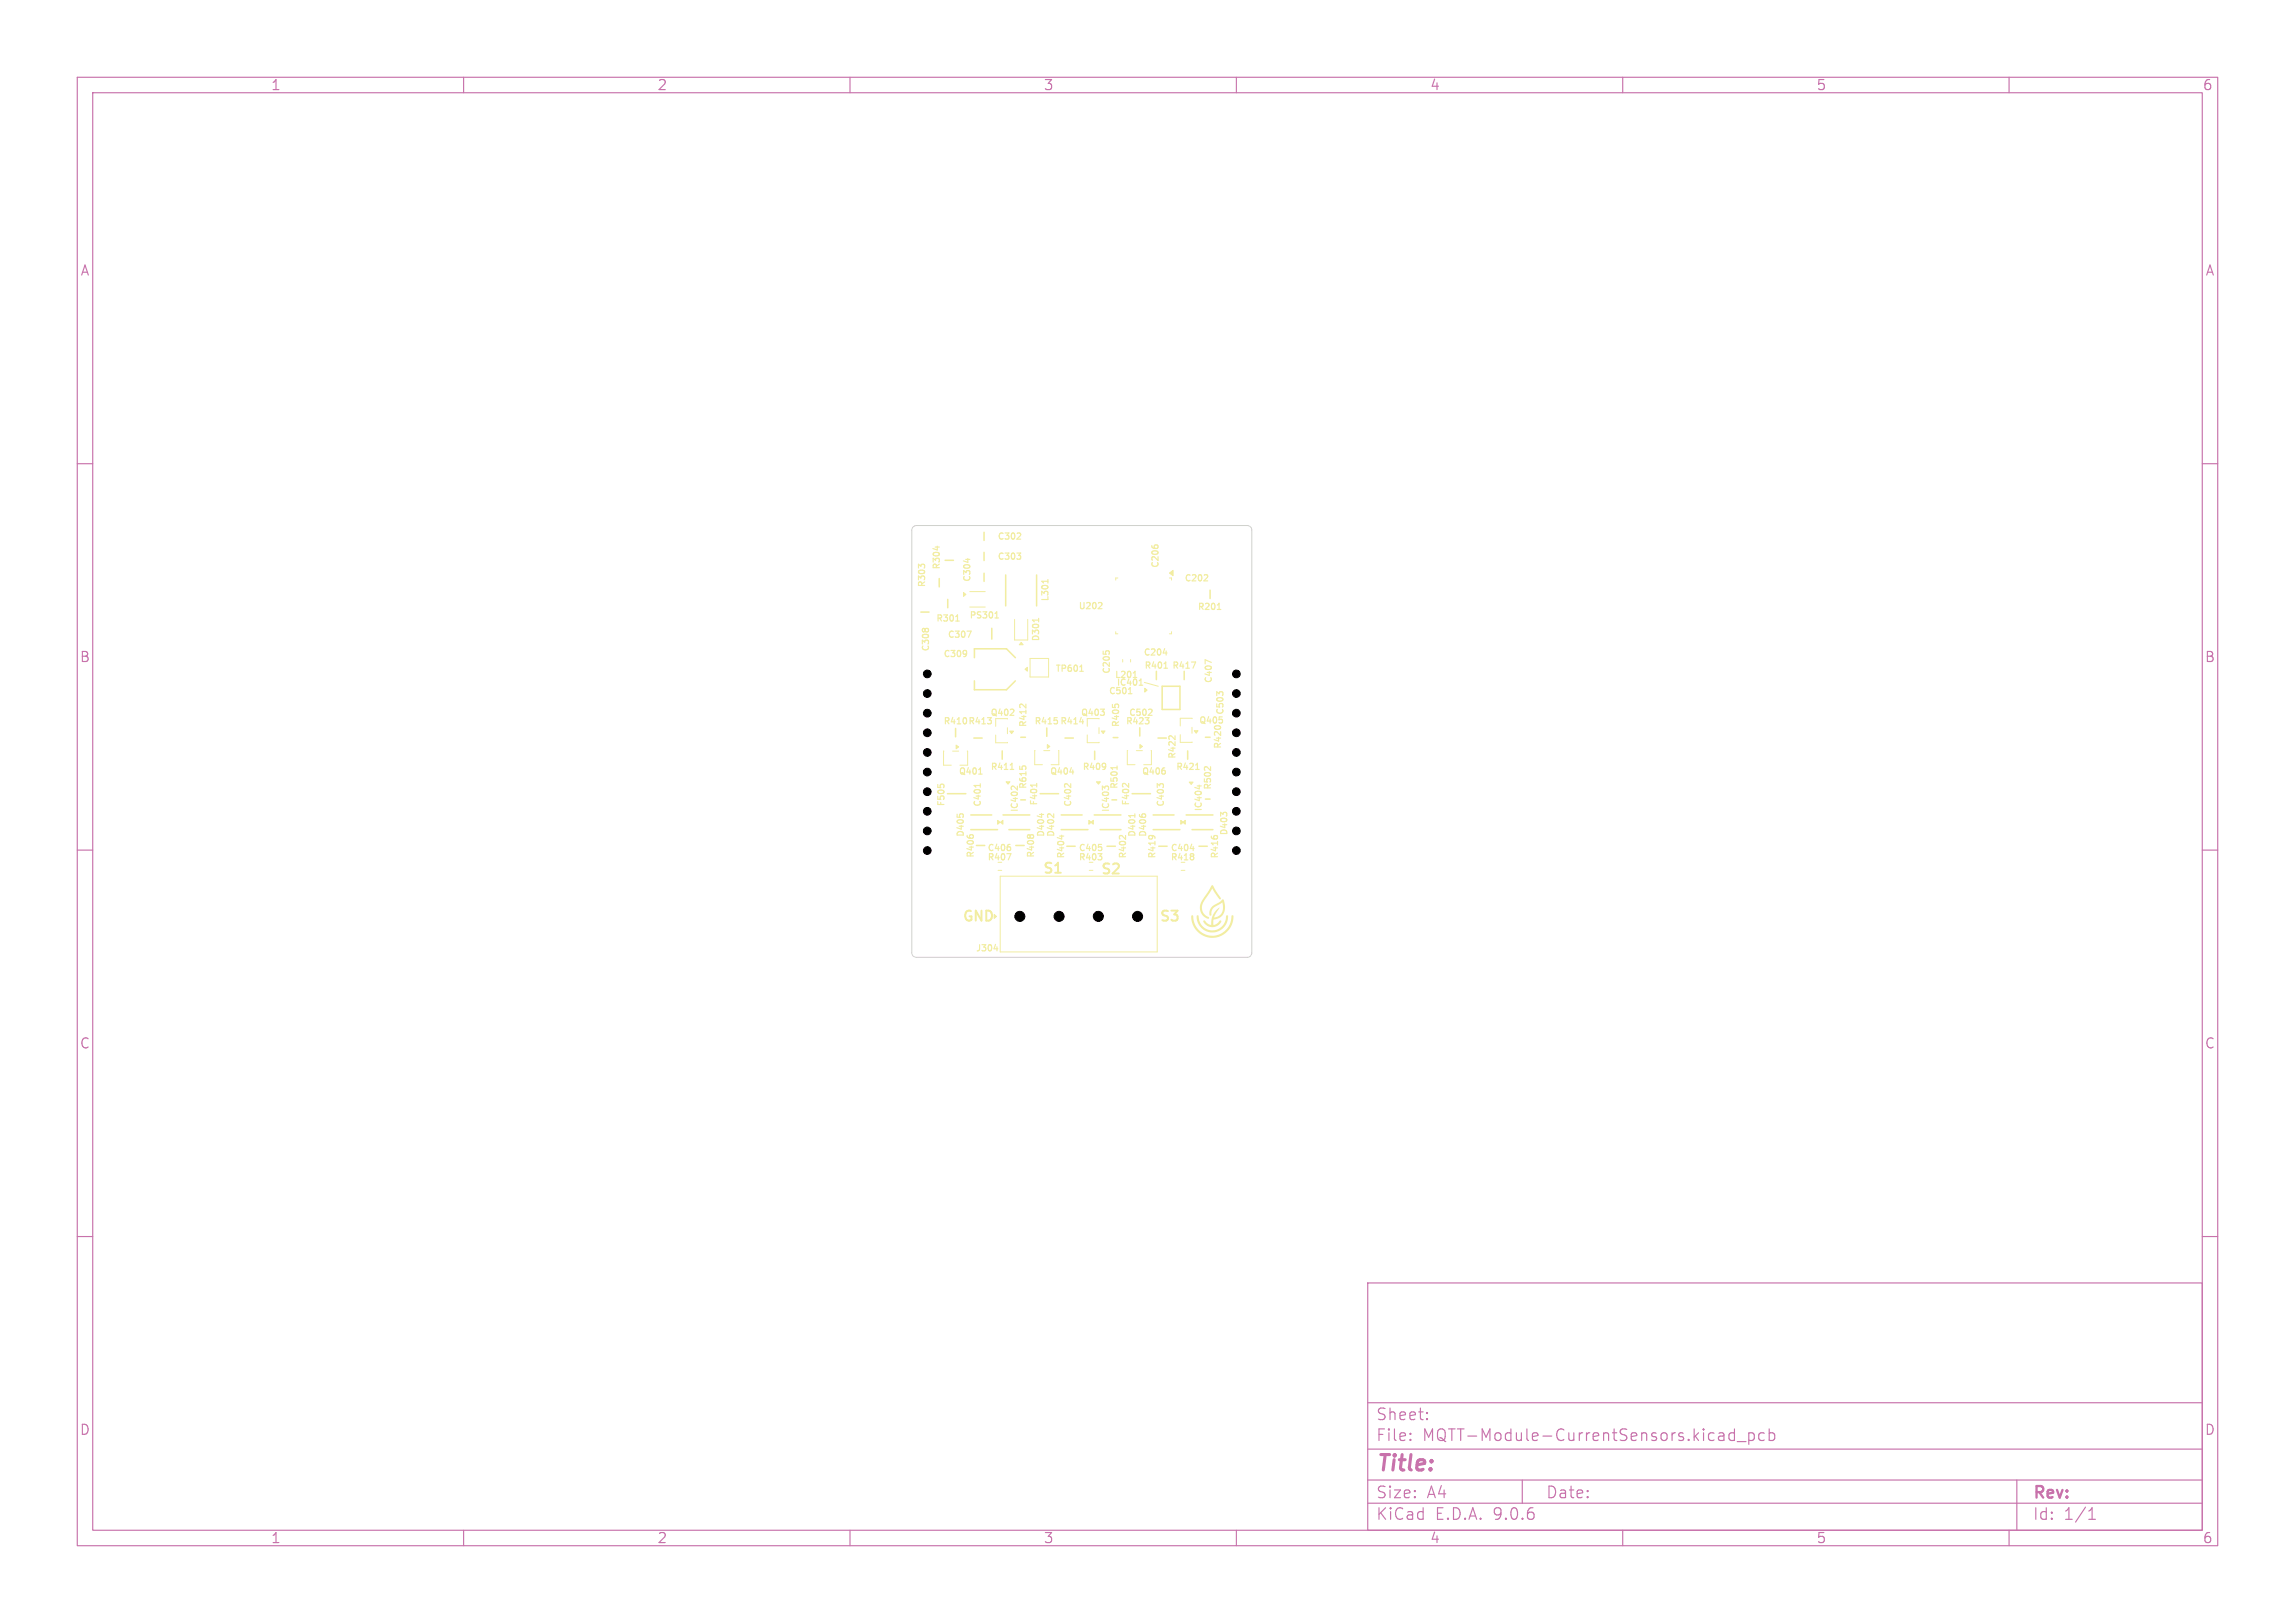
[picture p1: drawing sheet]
<svg xmlns="http://www.w3.org/2000/svg" width="297mm" height="210mm" viewBox="0 0 297 210" stroke-linecap="round" stroke-linejoin="round" font-family="sans-serif">
<defs><g id="words">
<text font-size="2.8" fill="#c872ab" x="178" y="190.9">Title:</text>
<g font-size="2.1" fill="#c872ab">
<text x="178" y="184">Sheet:</text>
<text x="178" y="186.7">File:</text>
<text x="184.1" y="186.7">MQTT-Module-CurrentSensors.kicad_pcb</text>
<text x="178" y="196.9">KiCad</text>
<text x="178" y="194.1">Size:</text>
<text x="184.7" y="194.1">A4</text>
<text x="185.7" y="196.9">E.D.A.</text>
<text x="193.3" y="196.9">9.0.6</text>
<text x="200" y="194.1">Date:</text>
<text x="263" y="194.3">Rev:</text>
<text x="263" y="196.9">Id:</text>
<text x="267.1" y="196.9">1/1</text>
</g>
<g font-size="1.8" fill="#c872ab">
<text x="35" y="11.9">1</text>
<text x="85" y="11.9">2</text>
<text x="135" y="11.9">3</text>
<text x="185" y="11.9">4</text>
<text x="235" y="11.9">5</text>
<text x="285" y="11.9">6</text>
<text x="10.3" y="35.9">A</text>
<text x="285.4" y="35.9">A</text>
<text x="10.3" y="85.9">B</text>
<text x="285.3" y="85.9">B</text>
<text x="10.3" y="135.9">C</text>
<text x="285.3" y="135.9">C</text>
<text x="10.3" y="185.9">D</text>
<text x="285.3" y="185.9">D</text>
<text x="35" y="199.9">1</text>
<text x="85" y="199.9">2</text>
<text x="135" y="199.9">3</text>
<text x="185" y="199.9">4</text>
<text x="235" y="199.9">5</text>
<text x="285" y="199.9">6</text>
</g>
<g font-size="1.8" fill="#f2eda1">
<text x="134.9" y="113.1">S1</text>
<text x="142.4" y="113.2">S2</text>
<text x="124.5" y="119.3">GND</text>
<text x="150" y="119.3">S3</text>
</g>
<g font-size="1.1" fill="#f2eda1">
<text x="129" y="70">C302</text>
<text x="119.9" y="76.1" transform="rotate(-90 119.9 76.1)">R303</text>
<text x="121.8" y="73.8" transform="rotate(-90 121.8 73.8)">R304</text>
<text x="125.8" y="75.4" transform="rotate(-90 125.8 75.4)">C304</text>
<text x="129" y="72.6">C303</text>
<text x="135.9" y="77.9" transform="rotate(-90 135.9 77.9)">L301</text>
<text x="150.1" y="73.6" transform="rotate(-90 150.1 73.6)">C206</text>
<text x="153.2" y="75.4">C202</text>
<text x="121.1" y="80.6">R301</text>
<text x="122.6" y="82.7">C307</text>
<text x="125.4" y="80.2">PS301</text>
<text x="134.7" y="83.1" transform="rotate(-90 134.7 83.1)">D301</text>
<text x="139.5" y="79">U202</text>
<text x="154.9" y="79.1">R201</text>
<text x="120.4" y="84.4" transform="rotate(-90 120.4 84.4)">C308</text>
<text x="122" y="85.2">C309</text>
<text x="136.5" y="87.1">TP601</text>
<text x="143.8" y="87.3" transform="rotate(-90 143.8 87.3)">C205</text>
<text x="144.2" y="87.9">L201</text>
<text x="144.4" y="88.9">IC401</text>
<text x="147.9" y="85">C204</text>
<text x="148" y="86.7">R401</text>
<text x="151.6" y="86.7">R417</text>
<text x="157" y="88.5" transform="rotate(-90 157 88.5)">C407</text>
<text x="122" y="93.9">R410 R413</text>
<text x="128.1" y="92.8">Q402</text>
<text x="133" y="94.2" transform="rotate(-90 133 94.2)">R412</text>
<text x="133.8" y="93.9">R415 R414</text>
<text x="139.8" y="92.8">Q403</text>
<text x="143.4" y="90">C501</text>
<text x="145" y="94.2" transform="rotate(-90 145 94.2)">R405</text>
<text x="145.6" y="93.9">R423</text>
<text x="146" y="92.8">C502</text>
<text x="155.1" y="93.8">Q405</text>
<text x="158.5" y="92.6" transform="rotate(-90 158.5 92.6)">C503</text>
<text x="124" y="100.4">Q401</text>
<text x="128.1" y="99.8">R411</text>
<text x="135.8" y="100.4">Q404</text>
<text x="140" y="99.8">R409</text>
<text x="147.7" y="100.4">Q406</text>
<text x="152.1" y="99.8">R421</text>
<text x="152.3" y="98.3" transform="rotate(-90 152.3 98.3)">R422</text>
<text x="158.2" y="97" transform="rotate(-90 158.2 97)">R420</text>
<text x="122.4" y="104.4" transform="rotate(-90 122.4 104.4)">F505</text>
<text x="127.1" y="104.5" transform="rotate(-90 127.1 104.5)">C401</text>
<text x="131.9" y="105.2" transform="rotate(-90 131.9 105.2)">IC402</text>
<text x="133" y="102.2" transform="rotate(-90 133 102.2)">R615</text>
<text x="134.4" y="104.3" transform="rotate(-90 134.4 104.3)">F401</text>
<text x="138.8" y="104.5" transform="rotate(-90 138.8 104.5)">C402</text>
<text x="143.7" y="105.2" transform="rotate(-90 143.7 105.2)">IC403</text>
<text x="144.8" y="102.2" transform="rotate(-90 144.8 102.2)">R501</text>
<text x="146.3" y="104.3" transform="rotate(-90 146.3 104.3)">F402</text>
<text x="150.8" y="104.5" transform="rotate(-90 150.8 104.5)">C403</text>
<text x="155.7" y="105.1" transform="rotate(-90 155.7 105.1)">IC404</text>
<text x="156.9" y="102.3" transform="rotate(-90 156.9 102.3)">R502</text>
<text x="124.9" y="108.4" transform="rotate(-90 124.9 108.4)">D405</text>
<text x="126.2" y="111.1" transform="rotate(-90 126.2 111.1)">R406</text>
<text x="127.7" y="110.3">C406</text>
<text x="127.7" y="111.5">R407</text>
<text x="134" y="111.1" transform="rotate(-90 134 111.1)">R408</text>
<text x="135.3" y="108.4" transform="rotate(-90 135.3 108.4)">D404</text>
<text x="136.6" y="108.4" transform="rotate(-90 136.6 108.4)">D402</text>
<text x="137.9" y="111.2" transform="rotate(-90 137.9 111.2)">R404</text>
<text x="139.5" y="110.3">C405</text>
<text x="139.5" y="111.5">R403</text>
<text x="145.9" y="111.2" transform="rotate(-90 145.9 111.2)">R402</text>
<text x="147.1" y="108.4" transform="rotate(-90 147.1 108.4)">D401</text>
<text x="148.5" y="108.4" transform="rotate(-90 148.5 108.4)">D406</text>
<text x="149.7" y="111.2" transform="rotate(-90 149.7 111.2)">R419</text>
<text x="151.4" y="110.3">C404</text>
<text x="151.4" y="111.5">R418</text>
<text x="157.8" y="111.2" transform="rotate(-90 157.8 111.2)">R416</text>
<text x="159" y="108.2" transform="rotate(-90 159 108.2)">D403</text>
<text x="126.2" y="123.3">J304</text>
</g>
</g></defs>
<g fill="none" stroke="#c872ab" stroke-width=".15">
<path d="M10 10h277v190h-277zM12 12h273v186h-273zM60 10v2M110 10v2M160 10v2M210 10v2M260 10v2M10 60h2M285 60h2M10 110h2M285 110h2M10 160h2"/>
<path d="M177 166h108v32h-108zM285 160h2M60 198v2M110 198v2M160 198v2M177 194.5h108M177 191.5h108M177 187.5h108M177 181.5h108M182.5 186.3h.1l-.1 .1M182.5 186.3v.1M182.5 185.5v.1"/>
<path d="M182.5 185.5h.1l-.1 .1M184.7 183.6v.1M184.7 183.6h-.1l.1 .1M184.7 182.8v.1M184.7 182.8h-.1l.1 .1M197 191.5v3M210 198v2M224.5 184.9v1.5M224.5 185.5l-.5-.1-.3 .3v.4l.2 .2 .1 .1 .5-.1M224.8 186.5h1.2M226.3 185.5l.4-.1 .3 .3v.4l-.1 .2-.2 .1-.4-.1M226.3 185.4v1.5"/>
<path d="M228.3 185.5l-.4-.1-.3 .3v.4l.1 .2 .2 .1 .4-.1M229 185.5l.4-.1 .3 .3v.4l-.2 .2-.1 .1-.4-.1M229 184.9v1.5M260 198v2M261 191.5v6.5M270.3 196.6h.9M270.3 195.5l.4-.4v1.5"/>
</g>
<g fill="none" stroke="#f2eda1" stroke-width=".13">
<path d="M125.5 76.6h2M125.5 78.6h2M144.7 74.8h-.3v.3M151.3 74.8h.3v.3M128.9 93v1M128.9 95.1v1h1.5M130.4 94.2v.7M134 97.1l-.1 1.8h1M135.1 97.1h.8M137 97.1v1.8h-1M140.7 93v1M140.7 95.1v1l1.5-.1"/>
<path d="M142.2 94.1v.8M144.4 81.7v.3h.3M145.3 85.3v.4M146.3 85.3v.4M148.1 88.3l1.8 .5M151.6 81.7v.3h-.3M152.7 95.1v1l1.6-.1M154.3 93l-1.6-.1v1M154.3 94.1v.8"/>
</g>
<g fill="none" stroke="#f2eda1" stroke-width=".15">
<path d="M119.2 73.3l-.3-.3v.5M119.2 73.1l.1-.1 .3 .1M121.3 70.7v.5M123.8 79.7l.1-.1v.8M125.2 72.3v.5M128.8 80h.4M128.8 79.4l.2-.2v.8M131.6 71.6h.5l-.3 .3M131.9 69l.2 .1v.2l-.5 .5h.5M132 71.9l.1 .1-.1 .3M135.6 75v.4M135.6 75.2h-.8l.1 .1"/>
<path d="M142.5 78l.1 .1v.2l-.5 .5h.5M149.4 70.6l.1-.1 .3 .1M156.1 74.4l.2 .1v.2l-.5 .5h.5M157.5 78.9h.5M157.7 78.2l.1-.1v.8M119.4 81.4l.1-.1 .2 .1M119.7 81.4l.2-.1 .2 .1M123.7 80.4h.4M125 84.2l.1 .4-.1 .3M125.1 84.5l-.1 .1M125.1 81.7h.6l-.4 .8M128.3 93.2l-.1 .4"/>
<path d="M130.7 99.6h.5M130.9 98.9l.1-.1v.8M131.1 91.8l.1 .3-.5 .5h.5M132 99.1v.4M132.3 99.2l.1-.1 .3 .1M132.8 91.1v.5l-.5-.5h-.2l-.1 .2M134.4 80v.5M134.4 80.2h-.8l.1 .1M138.5 99.9h.4M139.7 93.4h.5M139.7 86.9h.5M139.9 86.2l.1-.1v.8"/>
<path d="M142.4 91.8h.5l-.3 .3M142.8 84.2v.4M142.8 92.1l.1 .1-.1 .3M143 98.8l.1 .4-.1 .3M143.1 99.1l-.1 .1M143.1 84.3l.1-.1 .3 .1M144 91.1v.4M144.3 91.2l.1-.1 .3 .1M144.6 99.1v.5M144.6 99.3h-.8l.1 .1M146 89.8h.5M146.3 89v.8"/>
<path d="M146.7 87.7h.4M146.8 87l.1-.1v.8M147.4 88.7h.5M147.5 88.1l.2-.2v.8M148.6 93.2l.1 .1-.1 .3M148.9 91.8l.2 .1v.2l-.5 .5h.5M150.5 84.5h.5M150.6 86.5h.5M150.7 99.7l.1 .1-.1 .3M150.8 85.8l.1-.1v.8M152.1 95.2v.5l-.5-.5h-.2l-.1 .2M154.2 85.7h.5l-.3 .8"/>
<path d="M154.7 99.6h.5M154.9 98.9l.1-.1v.8M156.7 99.2v.5l-.5-.5h-.2l-.1 .2M156.8 85.7l-.8-.3v.5M157.8 89.8l-.3-.3v.5M157.8 89.6l.1-.1 .3 .1M158.1 93.1l.1 .1-.1 .3M121.4 101.5v.4M121.7 101.6l.1-.1h.2l.2 .1M123.9 105.3v.4M124.2 105.4l.1-.1 .3 .1M125.5 108.1l.1-.1 .3 .1"/>
<path d="M126.7 100.2h.4M126.9 101.4v.5M126.9 101.6h-.8l.1 .1M130.3 110.5h.5l-.3 .8M130.7 109.6l.1 .1-.1 .3M131.7 101.7v.5l-.5-.4-.2-.1-.1 .2M133 108.1l.1-.1 .2 .1M133.3 108.1l.2-.1 .2 .1M134.2 101.4v.4M134.2 101.6h-.8l.1 .1M134.8 105.3v.5M136.4 105.3v.5l-.5-.5-.3 .1"/>
<path d="M137.4 108.1v.5M138.6 101.4v.5l-.5-.5h-.2l-.1 .2M142.1 110.5h.5l-.3 .3M142.2 109.3h.4M142.5 109.6l.1 .1-.1 .3M142.5 110.8l.1 .1-.1 .3M143 101.9l.1-.2h.2l.2 .2M143 102l-.3-.3v.5M145.7 108.1v.5l-.5-.5h-.2l-.1 .2M146.1 101.4v.5l-.5-.5h-.2l-.1 .1M146.9 105.3v.5M146.9 105.5h-.8l.1 .1"/>
<path d="M147.8 105.4l.1-.1 .3 .1M148.8 108.1l.6 .1M149 108.1l.1 .1M150.1 101.7l-.3-.3v.5M150.1 101.5l.1-.1 .3 .1M154 109.8h.5M154.4 110.5l.1 .1-.1 .2M154.4 110.8l.1 .2-.1 .2M154.9 101.7h.6M155.2 101.6v.5M157.1 108.2l.1-.1 .3 .1M158.3 105.4l-.3-.3v.5"/>
<path d="M158.3 105.2l.1-.1 .3 .1M128.6 122.8h.5M129 122.5v.5"/>
</g>
<g fill="none" stroke="#f2eda1" stroke-width=".2">
<path d="M121.6 74.9v1M122.6 77.6v1M127.4 68.9v1M130.1 74.4v4M134.1 74.4v4M156.6 76.4v1M126 95.5h1.1M135.5 94.2v1.1M137.8 95.5h1.1M141.7 97.2v1.1M147.5 94.2v1M149.7 86.9v1"/>
<path d="M149.9 95.5h1M150.4 88.8h2.3v3h-2.3zM153.2 86.9v1M156 95.4h.6M122.6 102.7h2.4M131.5 109.4h1M134.6 102.7h2.4M138.1 109.5h1M143.9 103.5h.6M146.5 102.7h2.4M149.2 105.5h2.7M149.2 107.4h3.5"/>
<path d="M155.2 109.5h1"/>
</g>
<g fill="#f2eda1" stroke="#f2eda1" stroke-width=".13">
<path d="M130.7 94.6h.5l-.3 .3z"/>
<path d="M154.6 94.6h.4l-.2 .3z"/>
<path d="M153.1 106.4l.3-.3v.5z"/>
<path d="M124.7 76.7l.3 .2-.3 .3z"/>
<path d="M135.5 96.3l.4 .3-.4 .2z"/>
<path d="M148.1 89.1l.3 .2-.3 .3z"/>
<path d="M130.2 101.2h.5l-.2 .3z"/>
<path d="M151.3 74.2l.5-.4v.7z"/>
<path d="M142.5 94.6h.5l-.2 .3z"/>
<path d="M153.9 101.2h.5l-.2 .3z"/>
</g>
<g fill="#f2eda1">
<path d="M154.9 118.5h.2a1.81 1.81 0 0 0 1.8 1.9 1.81 1.81 0 0 0 1.8-1.9l.1-.1a1.15 1.15 0 0 1-.2 1.3 2.01 2.01 0 0 1-2.4 .9 2.01 2.01 0 0 1-1.3-2.1z"/>
<path d="M154.2 118.5h.2a2.51 2.51 0 0 0 2.5 2.6 2.51 2.51 0 0 0 2.5-2.6l.2-.1a2.69 2.69 0 0 1-2.7 3 2.69 2.69 0 0 1-2.7-2.9z"/>
<path d="M156.8 114.6h.2l1 1.7h-.2l-.9-1.3-.3 .5a3.6 3.6 0 0 0-1.1 2 1.83 1.83 0 0 0 1 1.3 .28 .28 0 0 1-.5-.1 1.71 1.71 0 0 1-.1-2.6z"/>
<path d="M156.9 117.3l1.3-.9a1.74 1.74 0 0 1-.6 2.4l-.4 .2a.18 .18 0 0 0-.2 .1 .18 .18 0 0 0 0 .2v.3a1.27 1.27 0 0 0 .9-.5 .2 .2 0 0 1 .2 .2 .2 .2 0 0 1-.2 .2 1.26 1.26 0 0 1-2.2-.4h.1a.43 .43 0 0 1 .4 .3l.5 .3a2.45 2.45 0 0 1 1.1-2.3l-.7 1.3a1.25 1.25 0 0 0 1.1-1.7v-.2l-.2 .1a1.84 1.84 0 0 0-1.2 1.1v.2a.16 .16 0 0 1-.1 .3 .15 .15 0 0 1-.2-.2l.1-.6z"/>
</g>
<g fill="none" stroke="#f2eda1" stroke-width=".2">
<path d="M119.2 79.2h1M122.3 72.5h1.1M127.4 71.5v1M127.4 74.2v1M123.7 94.3v1M126.1 85.1v-1.1h4.1l1.2 1.1M126.1 88.1v1.2h4.1l1.2-1.2M128.3 81.3v1.4M129.7 97.2v1M132.1 95.4h.6M144.1 95.4h.6M153.7 97.2v1"/>
<path d="M125.6 105.5h2.7M125.6 107.4h3.5M126.4 109.4h1M129.8 105.5h3.5M130.6 107.4h2.7M132.1 103.5h.6M137.3 105.5h2.7M137.3 107.4h3.5M141.6 105.5h3.5M142.4 107.4h2.7M143.3 109.5h1M150 109.5h1"/>
<path d="M153.5 105.5h3.5M154.3 107.4h2.7M156 103.4h.6"/>
</g>
<path d="M122.2 97.2l-.1 1.8h1M123.3 97.2h.8M125.2 97.2v1.8h-1M131.3 80.2v2.6h1.7v-2.6M133.3 85.2h2.4v2.4h-2.4zM145.9 97.1v1.8h1M147.1 97.1h.7M149 97.1v1.8h-1M129.2 112.6h.4M129.4 113.4h20.4v9.8h-20.4zM141 112.6h.4M152.9 112.6h.4" fill="none" stroke="#f2eda1" stroke-width=".13"/>
<g fill="#f2eda1" stroke="#f2eda1" stroke-width=".13">
<path d="M141.9 101.2h.5l-.2 .3z"/>
<path d="M123.7 96.4l.4 .3-.4 .2z"/>
<path d="M141.2 106.4l.3-.3v.5z"/>
<path d="M140.9 106.2l.3 .2-.3 .3z"/>
<path d="M147.5 96.3l.3 .3-.3 .2z"/>
<path d="M129.1 106.2l.3 .2-.3 .3z"/>
<path d="M132.2 83.1l.2 .3h-.5z"/>
<path d="M129.5 106.4l.3-.3v.5z"/>
<path d="M152.8 106.2l.3 .2-.3 .3z"/>
<path d="M132.6 86.6l.4-.3v.5z"/>
</g>
<path d="M118 123.3a.6 .6 0 0 0 .6 .6h42.8a.6 .6 0 0 0 .6-.6v-54.7a.6 .6 0 0 0-.6-.6h-42.8a.6 .6 0 0 0-.6 .6v54.7" fill="none" stroke="#d0d2cd" stroke-width=".13"/>
<g fill="#000" stroke="#000" stroke-width=".13">
<circle cx="120" cy="99.9" r=".5"/>
<circle cx="120" cy="92.3" r=".5"/>
<circle cx="120" cy="87.2" r=".5"/>
<circle cx="120" cy="97.4" r=".5"/>
<circle cx="120" cy="89.7" r=".5"/>
<circle cx="120" cy="94.8" r=".5"/>
<circle cx="160" cy="99.9" r=".5"/>
<circle cx="160" cy="92.3" r=".5"/>
<circle cx="160" cy="89.7" r=".5"/>
<circle cx="160" cy="97.4" r=".5"/>
<circle cx="160" cy="94.8" r=".5"/>
<circle cx="160" cy="87.2" r=".5"/>
<circle cx="120" cy="110.1" r=".5"/>
<circle cx="120" cy="105" r=".5"/>
<circle cx="120" cy="102.4" r=".5"/>
<circle cx="120" cy="107.5" r=".5"/>
<circle cx="132" cy="118.6" r=".65"/>
<circle cx="137.1" cy="118.6" r=".65"/>
<circle cx="142.1" cy="118.6" r=".65"/>
<circle cx="147.2" cy="118.6" r=".65"/>
<circle cx="160" cy="110.1" r=".5"/>
<circle cx="160" cy="105" r=".5"/>
<circle cx="160" cy="102.4" r=".5"/>
<circle cx="160" cy="107.5" r=".5"/>
</g>
<use href="#words"/>
</svg>
